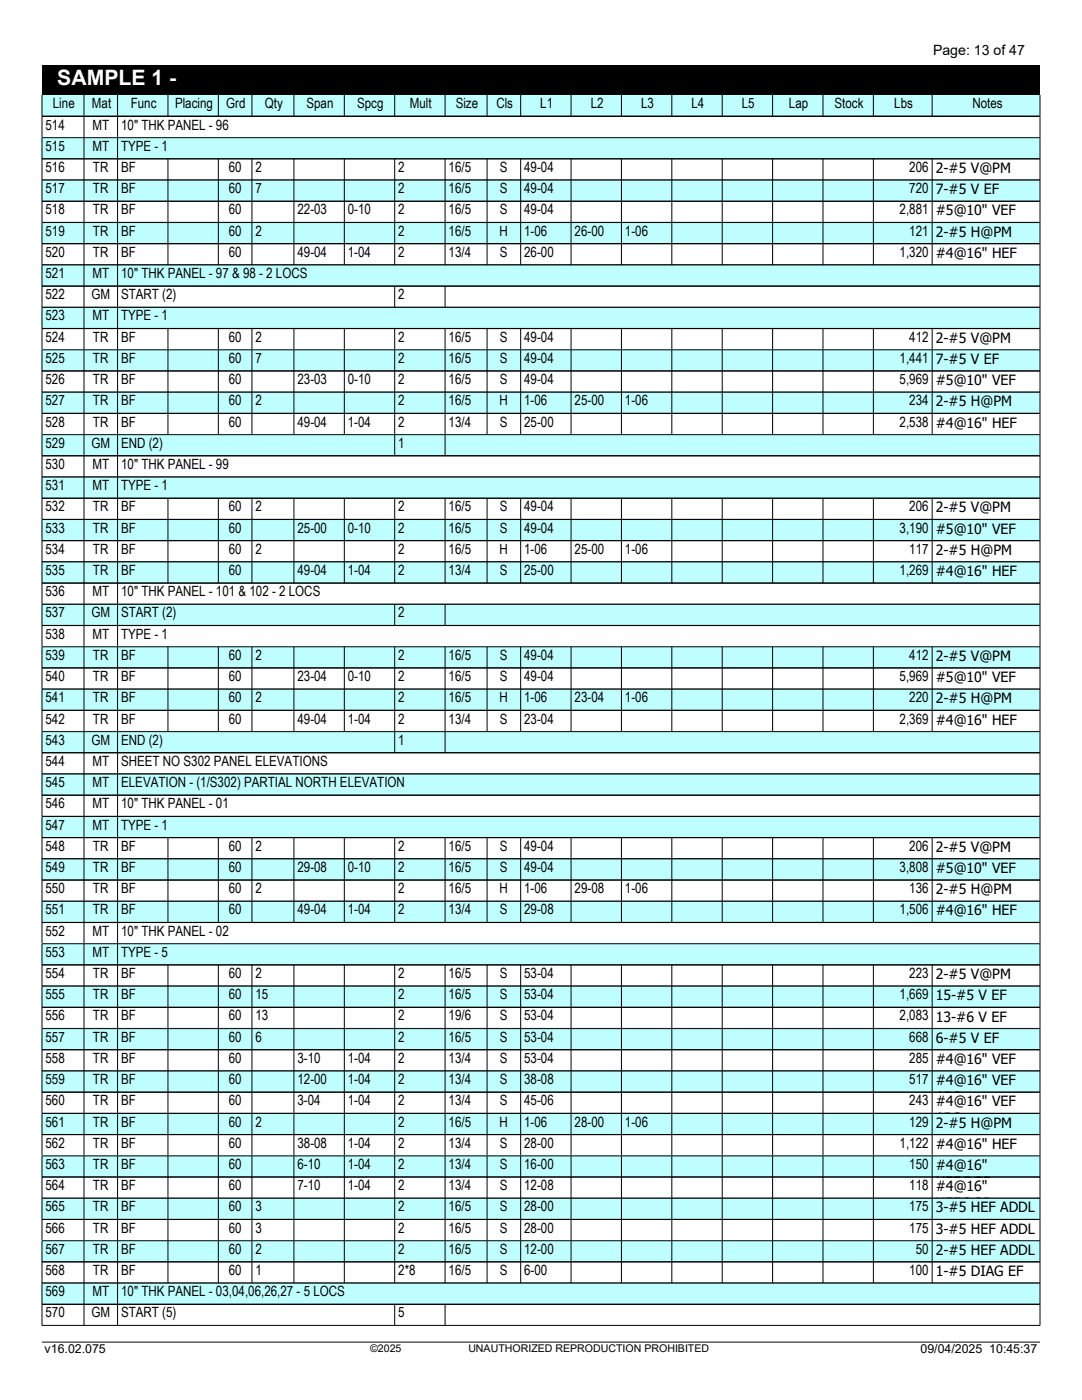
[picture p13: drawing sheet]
<svg xmlns="http://www.w3.org/2000/svg" width="216mm" height="279mm" viewBox="0 0 216 279" stroke-linecap="round" stroke-linejoin="round" font-family="sans-serif">
<defs><g id="words">
<text font-size="4.2" fill="#fff" x="11.4" y="17">SAMPLE 1 -</text>
<g font-size="2.8">
<text x="186.2" y="10.9">Page: 13 of 47</text>
<text x="10.5" y="21.6">Line</text>
<text x="18.3" y="21.6">Mat</text>
<text x="26.1" y="21.6">Func</text>
<text x="34.9" y="21.6">Placing</text>
<text x="45.2" y="21.6">Grd</text>
<text x="52.8" y="21.6">Qty</text>
<text x="61.2" y="21.6">Span</text>
<text x="71.3" y="21.6">Spcg</text>
<text x="81.8" y="21.6">Mult</text>
<text x="90.9" y="21.6">Size</text>
<text x="99" y="21.6">Cls</text>
<text x="107.8" y="21.6">L1</text>
<text x="117.9" y="21.6">L2</text>
<text x="127.9" y="21.6">L3</text>
<text x="138" y="21.6">L4</text>
<text x="148" y="21.6">L5</text>
<text x="157.4" y="21.6">Lap</text>
<text x="166.5" y="21.6">Stock</text>
<text x="178.4" y="21.6">Lbs</text>
<text x="194" y="21.6">Notes</text>
<text x="9.1" y="25.9">514</text>
<text x="18.4" y="25.9">MT</text>
<text x="24.2" y="25.9">10&quot; THK PANEL - 96</text>
<text x="9.1" y="30.1">515</text>
<text x="9.1" y="34.3">516</text>
<text x="18.4" y="30.1">MT</text>
<text x="18.6" y="34.3">TR</text>
<text x="24.2" y="30.1">TYPE - 1</text>
<text x="24.2" y="34.3">BF</text>
<text x="45.6" y="34.3">60</text>
<text x="51" y="34.3">2</text>
<text x="79.5" y="34.3">2</text>
<text x="89.5" y="34.3">16/5</text>
<text x="99.8" y="34.3">S</text>
<text x="104.6" y="34.3">49-04</text>
<text x="181.4" y="34.3">206</text>
<text x="186.7" y="34.5">2-#5 V@PM</text>
<text x="9.1" y="38.6">517</text>
<text x="18.6" y="38.6">TR</text>
<text x="24.2" y="38.6">BF</text>
<text x="45.6" y="38.6">60</text>
<text x="51" y="38.6">7</text>
<text x="79.5" y="38.6">2</text>
<text x="89.5" y="38.6">16/5</text>
<text x="99.8" y="38.6">S</text>
<text x="104.6" y="38.6">49-04</text>
<text x="181.4" y="38.6">720</text>
<text x="186.7" y="38.8">7-#5 V EF</text>
<text x="9.1" y="42.8">518</text>
<text x="9.1" y="47">519</text>
<text x="18.6" y="42.8">TR</text>
<text x="18.6" y="47">TR</text>
<text x="24.2" y="42.8">BF</text>
<text x="24.2" y="47">BF</text>
<text x="45.6" y="42.8">60</text>
<text x="45.6" y="47">60</text>
<text x="51" y="47">2</text>
<text x="59.4" y="42.8">22-03</text>
<text x="69.4" y="42.8">0-10</text>
<text x="79.5" y="42.8">2</text>
<text x="79.5" y="47">2</text>
<text x="89.5" y="42.8">16/5</text>
<text x="89.5" y="47">16/5</text>
<text x="99.7" y="47">H</text>
<text x="99.8" y="42.8">S</text>
<text x="104.6" y="42.8">49-04</text>
<text x="104.6" y="47">1-06</text>
<text x="114.7" y="47">26-00</text>
<text x="124.7" y="47">1-06</text>
<text x="179.5" y="42.8">2,881</text>
<text x="181.4" y="47">121</text>
<text x="186.7" y="43">#5@10&quot; VEF</text>
<text x="186.7" y="47.2">2-#5 H@PM</text>
<text x="9.1" y="51.3">520</text>
<text x="18.6" y="51.3">TR</text>
<text x="24.2" y="51.3">BF</text>
<text x="45.6" y="51.3">60</text>
<text x="59.4" y="51.3">49-04</text>
<text x="69.4" y="51.3">1-04</text>
<text x="79.5" y="51.3">2</text>
<text x="89.5" y="51.3">13/4</text>
<text x="99.8" y="51.3">S</text>
<text x="104.6" y="51.3">26-00</text>
<text x="179.5" y="51.3">1,320</text>
<text x="186.7" y="51.5">#4@16&quot; HEF</text>
<text x="9.1" y="55.5">521</text>
<text x="9.1" y="59.7">522</text>
<text x="18.2" y="59.7">GM</text>
<text x="18.4" y="55.5">MT</text>
<text x="24.2" y="55.5">10&quot; THK PANEL - 97 &amp; 98 - 2 LOCS</text>
<text x="24.2" y="59.7">START (2)</text>
<text x="79.5" y="59.7">2</text>
<text x="9.1" y="64">523</text>
<text x="18.4" y="64">MT</text>
<text x="24.2" y="64">TYPE - 1</text>
<text x="9.1" y="68.2">524</text>
<text x="18.6" y="68.2">TR</text>
<text x="24.2" y="68.2">BF</text>
<text x="45.6" y="68.2">60</text>
<text x="51" y="68.2">2</text>
<text x="79.5" y="68.2">2</text>
<text x="89.5" y="68.2">16/5</text>
<text x="99.8" y="68.2">S</text>
<text x="104.6" y="68.2">49-04</text>
<text x="181.4" y="68.2">412</text>
<text x="186.7" y="68.4">2-#5 V@PM</text>
<text x="9.1" y="72.4">525</text>
<text x="9.1" y="76.7">526</text>
<text x="18.6" y="72.4">TR</text>
<text x="18.6" y="76.7">TR</text>
<text x="24.2" y="72.4">BF</text>
<text x="24.2" y="76.7">BF</text>
<text x="45.6" y="72.4">60</text>
<text x="45.6" y="76.7">60</text>
<text x="51" y="72.4">7</text>
<text x="59.4" y="76.7">23-03</text>
<text x="69.4" y="76.7">0-10</text>
<text x="79.5" y="72.4">2</text>
<text x="79.5" y="76.7">2</text>
<text x="89.5" y="72.4">16/5</text>
<text x="89.5" y="76.7">16/5</text>
<text x="99.8" y="72.4">S</text>
<text x="99.8" y="76.7">S</text>
<text x="104.6" y="72.4">49-04</text>
<text x="104.6" y="76.7">49-04</text>
<text x="179.5" y="72.4">1,441</text>
<text x="179.5" y="76.7">5,969</text>
<text x="186.7" y="72.6">7-#5 V EF</text>
<text x="186.7" y="76.9">#5@10&quot; VEF</text>
<text x="9.1" y="80.9">527</text>
<text x="18.6" y="80.9">TR</text>
<text x="24.2" y="80.9">BF</text>
<text x="45.6" y="80.9">60</text>
<text x="51" y="80.9">2</text>
<text x="79.5" y="80.9">2</text>
<text x="89.5" y="80.9">16/5</text>
<text x="99.7" y="80.9">H</text>
<text x="104.6" y="80.9">1-06</text>
<text x="114.7" y="80.9">25-00</text>
<text x="124.7" y="80.9">1-06</text>
<text x="181.4" y="80.9">234</text>
<text x="186.7" y="81.1">2-#5 H@PM</text>
<text x="9.1" y="85.1">528</text>
<text x="9.1" y="89.4">529</text>
<text x="18.2" y="89.4">GM</text>
<text x="18.6" y="85.1">TR</text>
<text x="24.2" y="85.1">BF</text>
<text x="24.2" y="89.4">END (2)</text>
<text x="45.6" y="85.1">60</text>
<text x="59.4" y="85.1">49-04</text>
<text x="69.4" y="85.1">1-04</text>
<text x="79.5" y="85.1">2</text>
<text x="79.5" y="89.4">1</text>
<text x="89.5" y="85.1">13/4</text>
<text x="99.8" y="85.1">S</text>
<text x="104.6" y="85.1">25-00</text>
<text x="179.5" y="85.1">2,538</text>
<text x="186.7" y="85.3">#4@16&quot; HEF</text>
<text x="9.1" y="93.6">530</text>
<text x="18.4" y="93.6">MT</text>
<text x="24.2" y="93.6">10&quot; THK PANEL - 99</text>
<text x="9.1" y="97.8">531</text>
<text x="18.4" y="97.8">MT</text>
<text x="24.2" y="97.8">TYPE - 1</text>
<text x="9.1" y="102.1">532</text>
<text x="9.1" y="106.3">533</text>
<text x="18.6" y="102.1">TR</text>
<text x="18.6" y="106.3">TR</text>
<text x="24.2" y="102.1">BF</text>
<text x="24.2" y="106.3">BF</text>
<text x="45.6" y="102.1">60</text>
<text x="45.6" y="106.3">60</text>
<text x="51" y="102.1">2</text>
<text x="59.4" y="106.3">25-00</text>
<text x="69.4" y="106.3">0-10</text>
<text x="79.5" y="102.1">2</text>
<text x="79.5" y="106.3">2</text>
<text x="89.5" y="102.1">16/5</text>
<text x="89.5" y="106.3">16/5</text>
<text x="99.8" y="102.1">S</text>
<text x="99.8" y="106.3">S</text>
<text x="104.6" y="102.1">49-04</text>
<text x="104.6" y="106.3">49-04</text>
<text x="179.5" y="106.3">3,190</text>
<text x="181.4" y="102.1">206</text>
<text x="186.7" y="102.3">2-#5 V@PM</text>
<text x="186.7" y="106.5">#5@10&quot; VEF</text>
<text x="9.1" y="110.5">534</text>
<text x="18.6" y="110.5">TR</text>
<text x="24.2" y="110.5">BF</text>
<text x="45.6" y="110.5">60</text>
<text x="51" y="110.5">2</text>
<text x="79.5" y="110.5">2</text>
<text x="89.5" y="110.5">16/5</text>
<text x="99.7" y="110.5">H</text>
<text x="104.6" y="110.5">1-06</text>
<text x="114.7" y="110.5">25-00</text>
<text x="124.7" y="110.5">1-06</text>
<text x="181.4" y="110.5">117</text>
<text x="186.7" y="110.7">2-#5 H@PM</text>
<text x="9.1" y="114.8">535</text>
<text x="9.1" y="119">536</text>
<text x="18.4" y="119">MT</text>
<text x="18.6" y="114.8">TR</text>
<text x="24.2" y="114.8">BF</text>
<text x="24.2" y="119">10&quot; THK PANEL - 101 &amp; 102 - 2 LOCS</text>
<text x="45.6" y="114.8">60</text>
<text x="59.4" y="114.8">49-04</text>
<text x="69.4" y="114.8">1-04</text>
<text x="79.5" y="114.8">2</text>
<text x="89.5" y="114.8">13/4</text>
<text x="99.8" y="114.8">S</text>
<text x="104.6" y="114.8">25-00</text>
<text x="179.5" y="114.8">1,269</text>
<text x="186.7" y="115">#4@16&quot; HEF</text>
<text x="9.1" y="123.2">537</text>
<text x="18.2" y="123.2">GM</text>
<text x="24.2" y="123.2">START (2)</text>
<text x="79.5" y="123.2">2</text>
<text x="9.1" y="127.5">538</text>
<text x="9.1" y="131.7">539</text>
<text x="18.4" y="127.5">MT</text>
<text x="18.6" y="131.7">TR</text>
<text x="24.2" y="127.5">TYPE - 1</text>
<text x="24.2" y="131.7">BF</text>
<text x="45.6" y="131.7">60</text>
<text x="51" y="131.7">2</text>
<text x="79.5" y="131.7">2</text>
<text x="89.5" y="131.7">16/5</text>
<text x="99.8" y="131.7">S</text>
<text x="104.6" y="131.7">49-04</text>
<text x="181.4" y="131.7">412</text>
<text x="186.7" y="131.9">2-#5 V@PM</text>
<text x="9.1" y="135.9">540</text>
<text x="18.6" y="135.9">TR</text>
<text x="24.2" y="135.9">BF</text>
<text x="45.6" y="135.9">60</text>
<text x="59.4" y="135.9">23-04</text>
<text x="69.4" y="135.9">0-10</text>
<text x="79.5" y="135.9">2</text>
<text x="89.5" y="135.9">16/5</text>
<text x="99.8" y="135.9">S</text>
<text x="104.6" y="135.9">49-04</text>
<text x="179.5" y="135.9">5,969</text>
<text x="186.7" y="136.1">#5@10&quot; VEF</text>
<text x="9.1" y="140.2">541</text>
<text x="18.6" y="140.2">TR</text>
<text x="24.2" y="140.2">BF</text>
<text x="45.6" y="140.2">60</text>
<text x="51" y="140.2">2</text>
<text x="79.5" y="140.2">2</text>
<text x="89.5" y="140.2">16/5</text>
<text x="99.7" y="140.2">H</text>
<text x="104.6" y="140.2">1-06</text>
<text x="114.7" y="140.2">23-04</text>
<text x="124.7" y="140.2">1-06</text>
<text x="181.4" y="140.2">220</text>
<text x="186.7" y="140.4">2-#5 H@PM</text>
<text x="9.1" y="144.4">542</text>
<text x="9.1" y="148.6">543</text>
<text x="18.2" y="148.6">GM</text>
<text x="18.6" y="144.4">TR</text>
<text x="24.2" y="144.4">BF</text>
<text x="24.2" y="148.6">END (2)</text>
<text x="45.6" y="144.4">60</text>
<text x="59.4" y="144.4">49-04</text>
<text x="69.4" y="144.4">1-04</text>
<text x="79.5" y="144.4">2</text>
<text x="79.5" y="148.6">1</text>
<text x="89.5" y="144.4">13/4</text>
<text x="99.8" y="144.4">S</text>
<text x="104.6" y="144.4">23-04</text>
<text x="179.5" y="144.4">2,369</text>
<text x="186.7" y="144.6">#4@16&quot; HEF</text>
<text x="9.1" y="152.9">544</text>
<text x="18.4" y="152.9">MT</text>
<text x="24.2" y="152.9">SHEET NO S302 PANEL ELEVATIONS</text>
<text x="9.1" y="157.1">545</text>
<text x="9.1" y="161.3">546</text>
<text x="18.4" y="157.1">MT</text>
<text x="18.4" y="161.3">MT</text>
<text x="24.2" y="157.1">ELEVATION - (1/S302) PARTIAL NORTH ELEVATION</text>
<text x="24.2" y="161.3">10&quot; THK PANEL - 01</text>
<text x="9.1" y="165.6">547</text>
<text x="18.4" y="165.6">MT</text>
<text x="24.2" y="165.6">TYPE - 1</text>
<text x="9.1" y="169.8">548</text>
<text x="18.6" y="169.8">TR</text>
<text x="24.2" y="169.8">BF</text>
<text x="45.6" y="169.8">60</text>
<text x="51" y="169.8">2</text>
<text x="79.5" y="169.8">2</text>
<text x="89.5" y="169.8">16/5</text>
<text x="99.8" y="169.8">S</text>
<text x="104.6" y="169.8">49-04</text>
<text x="181.4" y="169.8">206</text>
<text x="186.7" y="170">2-#5 V@PM</text>
<text x="9.1" y="174">549</text>
<text x="9.1" y="178.3">550</text>
<text x="18.6" y="174">TR</text>
<text x="18.6" y="178.3">TR</text>
<text x="24.2" y="174">BF</text>
<text x="24.2" y="178.3">BF</text>
<text x="45.6" y="174">60</text>
<text x="45.6" y="178.3">60</text>
<text x="51" y="178.3">2</text>
<text x="59.4" y="174">29-08</text>
<text x="69.4" y="174">0-10</text>
<text x="79.5" y="174">2</text>
<text x="79.5" y="178.3">2</text>
<text x="89.5" y="174">16/5</text>
<text x="89.5" y="178.3">16/5</text>
<text x="99.7" y="178.3">H</text>
<text x="99.8" y="174">S</text>
<text x="104.6" y="174">49-04</text>
<text x="104.6" y="178.3">1-06</text>
<text x="114.7" y="178.3">29-08</text>
<text x="124.7" y="178.3">1-06</text>
<text x="179.5" y="174">3,808</text>
<text x="181.4" y="178.3">136</text>
<text x="186.7" y="174.2">#5@10&quot; VEF</text>
<text x="186.7" y="178.5">2-#5 H@PM</text>
<text x="9.1" y="182.5">551</text>
<text x="18.6" y="182.5">TR</text>
<text x="24.2" y="182.5">BF</text>
<text x="45.6" y="182.5">60</text>
<text x="59.4" y="182.5">49-04</text>
<text x="69.4" y="182.5">1-04</text>
<text x="79.5" y="182.5">2</text>
<text x="89.5" y="182.5">13/4</text>
<text x="99.8" y="182.5">S</text>
<text x="104.6" y="182.5">29-08</text>
<text x="179.5" y="182.5">1,506</text>
<text x="186.7" y="182.7">#4@16&quot; HEF</text>
<text x="9.1" y="186.7">552</text>
<text x="9.1" y="191">553</text>
<text x="18.4" y="186.7">MT</text>
<text x="18.4" y="191">MT</text>
<text x="24.2" y="186.7">10&quot; THK PANEL - 02</text>
<text x="24.2" y="191">TYPE - 5</text>
<text x="9.1" y="195.2">554</text>
<text x="18.6" y="195.2">TR</text>
<text x="24.2" y="195.2">BF</text>
<text x="45.6" y="195.2">60</text>
<text x="51" y="195.2">2</text>
<text x="79.5" y="195.2">2</text>
<text x="89.5" y="195.2">16/5</text>
<text x="99.8" y="195.2">S</text>
<text x="104.6" y="195.2">53-04</text>
<text x="181.4" y="195.2">223</text>
<text x="186.7" y="195.4">2-#5 V@PM</text>
<text x="9.1" y="199.4">555</text>
<text x="9.1" y="203.7">556</text>
<text x="18.6" y="199.4">TR</text>
<text x="18.6" y="203.7">TR</text>
<text x="24.2" y="199.4">BF</text>
<text x="24.2" y="203.7">BF</text>
<text x="45.6" y="199.4">60</text>
<text x="45.6" y="203.7">60</text>
<text x="51" y="199.4">15</text>
<text x="51" y="203.7">13</text>
<text x="79.5" y="199.4">2</text>
<text x="79.5" y="203.7">2</text>
<text x="89.5" y="199.4">16/5</text>
<text x="89.5" y="203.7">19/6</text>
<text x="99.8" y="199.4">S</text>
<text x="99.8" y="203.7">S</text>
<text x="104.6" y="199.4">53-04</text>
<text x="104.6" y="203.7">53-04</text>
<text x="179.5" y="199.4">1,669</text>
<text x="179.5" y="203.7">2,083</text>
<text x="186.7" y="199.6">15-#5 V EF</text>
<text x="186.7" y="203.9">13-#6 V EF</text>
<text x="9.1" y="207.9">557</text>
<text x="18.6" y="207.9">TR</text>
<text x="24.2" y="207.9">BF</text>
<text x="45.6" y="207.9">60</text>
<text x="51" y="207.9">6</text>
<text x="79.5" y="207.9">2</text>
<text x="89.5" y="207.9">16/5</text>
<text x="99.8" y="207.9">S</text>
<text x="104.6" y="207.9">53-04</text>
<text x="181.4" y="207.9">668</text>
<text x="186.7" y="208.1">6-#5 V EF</text>
<text x="9.1" y="212.1">558</text>
<text x="18.6" y="212.1">TR</text>
<text x="24.2" y="212.1">BF</text>
<text x="45.6" y="212.1">60</text>
<text x="59.4" y="212.1">3-10</text>
<text x="69.4" y="212.1">1-04</text>
<text x="79.5" y="212.1">2</text>
<text x="89.5" y="212.1">13/4</text>
<text x="99.8" y="212.1">S</text>
<text x="104.6" y="212.1">53-04</text>
<text x="181.4" y="212.1">285</text>
<text x="186.7" y="212.3">#4@16&quot; VEF</text>
<text x="9.1" y="216.4">559</text>
<text x="9.1" y="220.6">560</text>
<text x="18.6" y="216.4">TR</text>
<text x="18.6" y="220.6">TR</text>
<text x="24.2" y="216.4">BF</text>
<text x="24.2" y="220.6">BF</text>
<text x="45.6" y="216.4">60</text>
<text x="45.6" y="220.6">60</text>
<text x="59.4" y="216.4">12-00</text>
<text x="59.4" y="220.6">3-04</text>
<text x="69.4" y="216.4">1-04</text>
<text x="69.4" y="220.6">1-04</text>
<text x="79.5" y="216.4">2</text>
<text x="79.5" y="220.6">2</text>
<text x="89.5" y="216.4">13/4</text>
<text x="89.5" y="220.6">13/4</text>
<text x="99.8" y="216.4">S</text>
<text x="99.8" y="220.6">S</text>
<text x="104.6" y="216.4">38-08</text>
<text x="104.6" y="220.6">45-06</text>
<text x="181.4" y="216.4">517</text>
<text x="181.4" y="220.6">243</text>
<text x="186.7" y="216.6">#4@16&quot; VEF</text>
<text x="186.7" y="220">ABO</text>
<text x="186.7" y="220.8">#4@16&quot; VEF</text>
<text x="9.1" y="224.8">561</text>
<text x="18.6" y="224.8">TR</text>
<text x="24.2" y="224.8">BF</text>
<text x="45.6" y="224.8">60</text>
<text x="51" y="224.8">2</text>
<text x="79.5" y="224.8">2</text>
<text x="89.5" y="224.8">16/5</text>
<text x="99.7" y="224.8">H</text>
<text x="104.6" y="224.8">1-06</text>
<text x="114.7" y="224.8">28-00</text>
<text x="124.7" y="224.8">1-06</text>
<text x="181.4" y="224.8">129</text>
<text x="186.7" y="224.2">ABO</text>
<text x="186.7" y="225">2-#5 H@PM</text>
<text x="9.1" y="229.1">562</text>
<text x="9.1" y="233.3">563</text>
<text x="18.6" y="229.1">TR</text>
<text x="18.6" y="233.3">TR</text>
<text x="24.2" y="229.1">BF</text>
<text x="24.2" y="233.3">BF</text>
<text x="45.6" y="229.1">60</text>
<text x="45.6" y="233.3">60</text>
<text x="59.4" y="229.1">38-08</text>
<text x="59.4" y="233.3">6-10</text>
<text x="69.4" y="229.1">1-04</text>
<text x="69.4" y="233.3">1-04</text>
<text x="79.5" y="229.1">2</text>
<text x="79.5" y="233.3">2</text>
<text x="89.5" y="229.1">13/4</text>
<text x="89.5" y="233.3">13/4</text>
<text x="99.8" y="229.1">S</text>
<text x="99.8" y="233.3">S</text>
<text x="104.6" y="229.1">28-00</text>
<text x="104.6" y="233.3">16-00</text>
<text x="179.5" y="229.1">1,122</text>
<text x="181.4" y="233.3">150</text>
<text x="186.7" y="229.3">#4@16&quot; HEF</text>
<text x="186.7" y="233.5">#4@16&quot;</text>
<text x="9.1" y="237.5">564</text>
<text x="18.6" y="237.5">TR</text>
<text x="24.2" y="237.5">BF</text>
<text x="45.6" y="237.5">60</text>
<text x="59.4" y="237.5">7-10</text>
<text x="69.4" y="237.5">1-04</text>
<text x="79.5" y="237.5">2</text>
<text x="89.5" y="237.5">13/4</text>
<text x="99.8" y="237.5">S</text>
<text x="104.6" y="237.5">12-08</text>
<text x="181.4" y="237.5">118</text>
<text x="186.7" y="236.9">HEF@OP</text>
<text x="186.7" y="237.7">#4@16&quot;</text>
<text x="9.1" y="241.8">565</text>
<text x="9.1" y="246">566</text>
<text x="18.6" y="241.8">TR</text>
<text x="18.6" y="246">TR</text>
<text x="24.2" y="241.8">BF</text>
<text x="24.2" y="246">BF</text>
<text x="45.6" y="241.8">60</text>
<text x="45.6" y="246">60</text>
<text x="51" y="241.8">3</text>
<text x="51" y="246">3</text>
<text x="79.5" y="241.8">2</text>
<text x="79.5" y="246">2</text>
<text x="89.5" y="241.8">16/5</text>
<text x="89.5" y="246">16/5</text>
<text x="99.8" y="241.8">S</text>
<text x="99.8" y="246">S</text>
<text x="104.6" y="241.8">28-00</text>
<text x="104.6" y="246">28-00</text>
<text x="181.4" y="241.8">175</text>
<text x="181.4" y="246">175</text>
<text x="186.7" y="241.1">HEF@OP</text>
<text x="186.7" y="242">3-#5 HEF ADDL</text>
<text x="9.1" y="250.2">567</text>
<text x="18.6" y="250.2">TR</text>
<text x="24.2" y="250.2">BF</text>
<text x="45.6" y="250.2">60</text>
<text x="51" y="250.2">2</text>
<text x="79.5" y="250.2">2</text>
<text x="89.5" y="250.2">16/5</text>
<text x="99.8" y="250.2">S</text>
<text x="104.6" y="250.2">12-00</text>
<text x="182.7" y="250.2">50</text>
<text x="186.7" y="246.2">3-#5 HEF ADDL</text>
<text x="186.7" y="250.4">2-#5 HEF ADDL</text>
<text x="9.1" y="254.5">568</text>
<text x="18.6" y="254.5">TR</text>
<text x="24.2" y="254.5">BF</text>
<text x="45.6" y="254.5">60</text>
<text x="51" y="254.5">1</text>
<text x="79.5" y="254.5">2*8</text>
<text x="89.5" y="254.5">16/5</text>
<text x="99.8" y="254.5">S</text>
<text x="104.6" y="254.5">6-00</text>
<text x="181.4" y="254.5">100</text>
<text x="186.7" y="254.7">1-#5 DIAG EF</text>
<text x="9.1" y="258.7">569</text>
<text x="9.1" y="262.9">570</text>
<text x="18.2" y="262.9">GM</text>
<text x="18.4" y="258.7">MT</text>
<text x="24.2" y="258.7">10&quot; THK PANEL - 03,04,06,26,27 - 5 LOCS</text>
<text x="24.2" y="262.9">START (5)</text>
<text x="79.5" y="262.9">5</text>
</g>
<g font-size="2.5">
<text x="8.9" y="270.1">v16.02.075</text>
<text x="183.7" y="270.1">09/04/2025 10:45:37</text>
</g>
<g font-size="2.1">
<text x="73.9" y="269.8">©2025</text>
<text x="93.5" y="269.8">UNAUTHORIZED REPRODUCTION PROHIBITED</text>
</g>
</g></defs>
<path d="M8.4 19h199.1v4.2h-199.1z" fill="#c0ffff"/>
<g fill="none" stroke="#000" stroke-width=".2">
<path d="M8.4 19v4.2M16.8 19v4.2M23.5 19v4.2M33.5 19v4.2M43.6 19v4.2M50.3 19v4.2M58.6 19v4.2M68.7 19v4.2M78.8 19v4.2M88.8 19v4.2M97.2 19v4.2M103.9 19v4.2"/>
<path d="M113.9 19v4.2M124 19v4.2M134.1 19v4.2M144.1 19v4.2M154.2 19v4.2M164.2 19v4.2M174.3 19v4.2M186 19v4.2M207.5 19v4.2M8.4 23.2h199.1M8.4 27.5v-4.3h199.1v4.3M8.4 27.4h199.1"/>
<path d="M16.8 23.2v4.3M23.5 23.2v4.3"/>
</g>
<path d="M8.4 27.5h199.1v4.2h-199.1z" fill="#c0ffff"/>
<g fill="none" stroke="#000" stroke-width=".2">
<path d="M8.4 35.9v-8.4h199.1v8.4M8.4 31.7h199.1M8.4 35.9h199.1M16.8 27.5v8.4M23.5 27.5v8.4M33.5 31.7v4.2M43.6 31.7v4.2M50.3 31.7v4.2M58.6 31.7v4.2M68.7 31.7v4.2M78.8 31.7v4.2M88.8 31.7v4.2"/>
<path d="M97.2 31.7v4.2M103.9 31.7v4.2M113.9 31.7v4.2M124 31.7v4.2M134.1 31.7v4.2M144.1 31.7v4.2M154.2 31.7v4.2M164.2 31.7v4.2M174.3 31.7v4.2M186 31.7v4.2"/>
</g>
<path d="M8.4 35.9h199.1v4.3h-199.1z" fill="#c0ffff"/>
<g fill="none" stroke="#000" stroke-width=".2">
<path d="M8.4 35.9h199.1v8.5h-199.1zM16.8 35.9v8.5M23.5 35.9v8.5M33.5 35.9v8.5M43.6 35.9v8.5M50.3 35.9v8.5M58.6 35.9v8.5M68.7 35.9v8.5M78.8 35.9v8.5M88.8 35.9v8.5M97.2 35.9v8.5M103.9 35.9v8.5"/>
<path d="M113.9 35.9v8.5M124 35.9v8.5M134.1 35.9v8.5M144.1 35.9v8.5M154.2 35.9v8.5M164.2 35.9v8.5M174.3 35.9v8.5M186 35.9v8.5M8.4 40.1h199.1"/>
</g>
<path d="M8.4 44.4h199.1v4.2h-199.1z" fill="#c0ffff"/>
<g fill="none" stroke="#000" stroke-width=".2">
<path d="M8.4 52.9v-8.5h199.1v8.5M8.4 48.6h199.1M8.4 52.8h199.1M16.8 44.4v8.5M23.5 44.4v8.5M33.5 44.4v8.5M43.6 44.4v8.5M50.3 44.4v8.5M58.6 44.4v8.5M68.7 44.4v8.5M78.8 44.4v8.5M88.8 44.4v8.5"/>
<path d="M97.2 44.4v8.5M103.9 44.4v8.5M113.9 44.4v8.5M124 44.4v8.5M134.1 44.4v8.5M144.1 44.4v8.5M154.2 44.4v8.5M164.2 44.4v8.5M174.3 44.4v8.5M186 44.4v8.5"/>
</g>
<path d="M8.4 52.9h199.1v4.2h-199.1z" fill="#c0ffff"/>
<path d="M8.4 57.1h199.1M16.8 52.9v8.4M23.5 52.9v8.4M78.8 57.1v4.2M88.8 57.1v4.2M8.4 61.3v-8.4h199.1v8.4M8.4 61.3h199.1" fill="none" stroke="#000" stroke-width=".2"/>
<path d="M8.4 61.3h199.1v4.3h-199.1z" fill="#c0ffff"/>
<g fill="none" stroke="#000" stroke-width=".2">
<path d="M8.4 69.8v-8.5h199.1v8.5M8.4 65.5h199.1M8.4 65.6h199.1M8.4 69.8h199.1M16.8 61.3v8.5M23.5 61.3v8.5M33.5 65.6v4.2M43.6 65.6v4.2M50.3 65.6v4.2M58.6 65.6v4.2M68.7 65.6v4.2M78.8 65.6v4.2"/>
<path d="M88.8 65.6v4.2M97.2 65.6v4.2M103.9 65.6v4.2M113.9 65.6v4.2M124 65.6v4.2M134.1 65.6v4.2M144.1 65.6v4.2M154.2 65.6v4.2M164.2 65.6v4.2M174.3 65.6v4.2M186 65.6v4.2"/>
</g>
<path d="M8.4 69.8h199.1v4.2h-199.1z" fill="#c0ffff"/>
<g fill="none" stroke="#000" stroke-width=".2">
<path d="M8.4 69.8h199.1v8.5l-199.1-.1zM8.4 74h199.1M16.8 69.8v8.5M23.5 69.8v8.5M33.5 69.8v8.5M43.6 69.8v8.5M50.3 69.8v8.5M58.6 69.8v8.5M68.7 69.8v8.5M78.8 69.8v8.5M88.8 69.8v8.5M97.2 69.8v8.5"/>
<path d="M103.9 69.8v8.5M113.9 69.8v8.5M124 69.8v8.5M134.1 69.8v8.5M144.1 69.8v8.5M154.2 69.8v8.5M164.2 69.8v8.5M174.3 69.8v8.5M186 69.8v8.5"/>
</g>
<path d="M8.4 78.3h199.1v4.2h-199.1z" fill="#c0ffff"/>
<g fill="none" stroke="#000" stroke-width=".2">
<path d="M16.8 78.3v8.4M23.5 78.3v8.4M33.5 78.3v8.4M43.6 78.3v8.4M50.3 78.3v8.4M58.6 78.3v8.4M68.7 78.3v8.4M78.8 78.3v8.4M88.8 78.3v8.4M97.2 78.3v8.4M103.9 78.3v8.4M113.9 78.3v8.4"/>
<path d="M124 78.3v8.4M134.1 78.3v8.4M144.1 78.3v8.4M154.2 78.3v8.4M164.2 78.3v8.4M174.3 78.3v8.4M186 78.3v8.4M8.4 86.7v-8.4h199.1v8.4M8.4 82.5h199.1M8.4 86.7h199.1"/>
</g>
<path d="M8.4 86.7h199.1v4.3h-199.1z" fill="#c0ffff"/>
<path d="M8.4 95.2v-8.5h199.1v8.5M8.4 90.9h199.1M8.4 91h199.1M8.4 95.2h199.1M16.8 86.7v8.5M23.5 86.7v8.5M78.8 86.7v4.3M88.8 86.7v4.3" fill="none" stroke="#000" stroke-width=".2"/>
<path d="M8.4 95.2h199.1v4.2h-199.1z" fill="#c0ffff"/>
<g fill="none" stroke="#000" stroke-width=".2">
<path d="M8.4 95.2h199.1v8.5l-199.1-.1zM8.4 99.4h199.1M16.8 95.2v8.5M23.5 95.2v8.5M33.5 99.4v4.3M43.6 99.4v4.3M50.3 99.4v4.3M58.6 99.4v4.3M68.7 99.4v4.3M78.8 99.4v4.3M88.8 99.4v4.3M97.2 99.4v4.3"/>
<path d="M103.9 99.4v4.3M113.9 99.4v4.3M124 99.4v4.3M134.1 99.4v4.3M144.1 99.4v4.3M154.2 99.4v4.3M164.2 99.4v4.3M174.3 99.4v4.3M186 99.4v4.3"/>
</g>
<path d="M8.4 103.7h199.1v4.2h-199.1z" fill="#c0ffff"/>
<g fill="none" stroke="#000" stroke-width=".2">
<path d="M8.4 112.1v-8.4h199.1v8.4M8.4 107.9h199.1M8.4 112.1h199.1M16.8 103.7v8.4M23.5 103.7v8.4M33.5 103.7v8.4M43.6 103.7v8.4M50.3 103.7v8.4M58.6 103.7v8.4M68.7 103.7v8.4M78.8 103.7v8.4M88.8 103.7v8.4"/>
<path d="M97.2 103.7v8.4M103.9 103.7v8.4M113.9 103.7v8.4M124 103.7v8.4M134.1 103.7v8.4M144.1 103.7v8.4M154.2 103.7v8.4M164.2 103.7v8.4M174.3 103.7v8.4M186 103.7v8.4"/>
</g>
<path d="M8.4 112.1h199.1v4.3h-199.1z" fill="#c0ffff"/>
<g fill="none" stroke="#000" stroke-width=".2">
<path d="M8.4 116.3h199.1M8.4 116.4h199.1M16.8 112.1v8.5M23.5 112.1v8.5M33.5 112.1v4.3M43.6 112.1v4.3M50.3 112.1v4.3M58.6 112.1v4.3M68.7 112.1v4.3M78.8 112.1v4.3M88.8 112.1v4.3M97.2 112.1v4.3"/>
<path d="M103.9 112.1v4.3M113.9 112.1v4.3M124 112.1v4.3M134.1 112.1v4.3M144.1 112.1v4.3M154.2 112.1v4.3M164.2 112.1v4.3M174.3 112.1v4.3M186 112.1v4.3M8.4 120.6v-8.5h199.1v8.5M8.4 120.6h199.1"/>
</g>
<path d="M8.4 120.6h199.1v4.2h-199.1z" fill="#c0ffff"/>
<path d="M8.4 129.1v-8.5h199.1v8.5M8.4 124.8h199.1M8.4 129h199.1M16.8 120.6v8.5M23.5 120.6v8.5M78.8 120.6v4.2M88.8 120.6v4.2" fill="none" stroke="#000" stroke-width=".2"/>
<path d="M8.4 129.1h199.1v4.2h-199.1z" fill="#c0ffff"/>
<g fill="none" stroke="#000" stroke-width=".2">
<path d="M8.4 129.1h199.1v8.4h-199.1zM8.4 133.3h199.1M16.8 129.1v8.4M23.5 129.1v8.4M33.5 129.1v8.4M43.6 129.1v8.4M50.3 129.1v8.4M58.6 129.1v8.4M68.7 129.1v8.4M78.8 129.1v8.4M88.8 129.1v8.4M97.2 129.1v8.4"/>
<path d="M103.9 129.1v8.4M113.9 129.1v8.4M124 129.1v8.4M134.1 129.1v8.4M144.1 129.1v8.4M154.2 129.1v8.4M164.2 129.1v8.4M174.3 129.1v8.4M186 129.1v8.4"/>
</g>
<path d="M8.4 137.5h199.1v4.3h-199.1z" fill="#c0ffff"/>
<g fill="none" stroke="#000" stroke-width=".2">
<path d="M16.8 137.5v8.5M23.5 137.5v8.5M33.5 137.5v8.5M43.6 137.5v8.5M50.3 137.5v8.5M58.6 137.5v8.5M68.7 137.5v8.5M78.8 137.5v8.5M88.8 137.5v8.5M97.2 137.5v8.5M103.9 137.5v8.5M113.9 137.5v8.5"/>
<path d="M124 137.5v8.5M134.1 137.5v8.5M144.1 137.5v8.5M154.2 137.5v8.5M164.2 137.5v8.5M174.3 137.5v8.5M186 137.5v8.5M8.4 146v-8.5h199.1v8.5M8.4 141.7h199.1M8.4 141.8h199.1M8.4 146h199.1"/>
</g>
<path d="M8.4 146h199.1v4.2h-199.1z" fill="#c0ffff"/>
<path d="M8.4 154.5v-8.5h199.1v8.5M8.4 150.2h199.1M8.4 154.4h199.1M16.8 146v8.5M23.5 146v8.5M78.8 146v4.2M88.8 146v4.2" fill="none" stroke="#000" stroke-width=".2"/>
<path d="M8.4 154.5h199.1v4.2h-199.1z" fill="#c0ffff"/>
<path d="M8.4 158.7h199.1M16.8 154.5v8.4M23.5 154.5v8.4M8.4 162.9v-8.4h199.1v8.4M8.4 162.9h199.1" fill="none" stroke="#000" stroke-width=".2"/>
<path d="M8.4 162.9h199.1v4.3h-199.1z" fill="#c0ffff"/>
<g fill="none" stroke="#000" stroke-width=".2">
<path d="M8.4 162.9h199.1v8.5h-199.1zM8.4 167.1h199.1M16.8 162.9v8.5M23.5 162.9v8.5M33.5 167.2v4.2M43.6 167.2v4.2M50.3 167.2v4.2M58.6 167.2v4.2M68.7 167.2v4.2M78.8 167.2v4.2M88.8 167.2v4.2M97.2 167.2v4.2"/>
<path d="M103.9 167.2v4.2M113.9 167.2v4.2M124 167.2v4.2M134.1 167.2v4.2M144.1 167.2v4.2M154.2 167.2v4.2M164.2 167.2v4.2M174.3 167.2v4.2M186 167.2v4.2"/>
</g>
<path d="M8.4 171.4h199.1v4.2h-199.1z" fill="#c0ffff"/>
<g fill="none" stroke="#000" stroke-width=".2">
<path d="M8.4 179.9v-8.5h199.1v8.5M8.4 175.6h199.1M8.4 179.8h199.1M16.8 171.4v8.5M23.5 171.4v8.5M33.5 171.4v8.5M43.6 171.4v8.5M50.3 171.4v8.5M58.6 171.4v8.5M68.7 171.4v8.5M78.8 171.4v8.5M88.8 171.4v8.5"/>
<path d="M97.2 171.4v8.5M103.9 171.4v8.5M113.9 171.4v8.5M124 171.4v8.5M134.1 171.4v8.5M144.1 171.4v8.5M154.2 171.4v8.5M164.2 171.4v8.5M174.3 171.4v8.5M186 171.4v8.5"/>
</g>
<path d="M8.4 179.9h199.1v4.2h-199.1z" fill="#c0ffff"/>
<g fill="none" stroke="#000" stroke-width=".2">
<path d="M16.8 179.9v8.4M23.5 179.9v8.4M33.5 179.9v4.2M43.6 179.9v4.2M50.3 179.9v4.2M58.6 179.9v4.2M68.7 179.9v4.2M78.8 179.9v4.2M88.8 179.9v4.2M97.2 179.9v4.2M103.9 179.9v4.2M113.9 179.9v4.2"/>
<path d="M124 179.9v4.2M134.1 179.9v4.2M144.1 179.9v4.2M154.2 179.9v4.2M164.2 179.9v4.2M174.3 179.9v4.2M186 179.9v4.2M8.4 188.3v-8.4h199.1v8.4M8.4 184.1h199.1M8.4 188.3h199.1"/>
</g>
<path d="M8.4 188.3h199.1v4.3h-199.1z" fill="#c0ffff"/>
<g fill="none" stroke="#000" stroke-width=".2">
<path d="M8.4 188.3h199.1v8.5h-199.1zM8.4 192.5h199.1M8.4 192.6h199.1M16.8 188.3v8.5M23.5 188.3v8.5M33.5 192.6v4.2M43.6 192.6v4.2M50.3 192.6v4.2M58.6 192.6v4.2M68.7 192.6v4.2M78.8 192.6v4.2M88.8 192.6v4.2"/>
<path d="M97.2 192.6v4.2M103.9 192.6v4.2M113.9 192.6v4.2M124 192.6v4.2M134.1 192.6v4.2M144.1 192.6v4.2M154.2 192.6v4.2M164.2 192.6v4.2M174.3 192.6v4.2M186 192.6v4.2"/>
</g>
<path d="M8.4 196.8h199.1v4.2h-199.1z" fill="#c0ffff"/>
<g fill="none" stroke="#000" stroke-width=".2">
<path d="M16.8 196.8v8.5M23.5 196.8v8.5M33.5 196.8v8.5M43.6 196.8v8.5M50.3 196.8v8.5M58.6 196.8v8.5M68.7 196.8v8.5M78.8 196.8v8.5M88.8 196.8v8.5M97.2 196.8v8.5M103.9 196.8v8.5M113.9 196.8v8.5"/>
<path d="M124 196.8v8.5M134.1 196.8v8.5M144.1 196.8v8.5M154.2 196.8v8.5M164.2 196.8v8.5M174.3 196.8v8.5M186 196.8v8.5M8.4 205.3v-8.5h199.1v8.5M8.4 201h199.1M8.4 205.2h199.1"/>
</g>
<path d="M8.4 205.3h199.1v4.2h-199.1z" fill="#c0ffff"/>
<g fill="none" stroke="#000" stroke-width=".2">
<path d="M8.4 213.7v-8.4h199.1v8.4M8.4 209.5h199.1M8.4 213.7h199.1M16.8 205.3v8.4M23.5 205.3v8.4M33.5 205.3v8.4M43.6 205.3v8.4M50.3 205.3v8.4M58.6 205.3v8.4M68.7 205.3v8.4M78.8 205.3v8.4M88.8 205.3v8.4"/>
<path d="M97.2 205.3v8.4M103.9 205.3v8.4M113.9 205.3v8.4M124 205.3v8.4M134.1 205.3v8.4M144.1 205.3v8.4M154.2 205.3v8.4M164.2 205.3v8.4M174.3 205.3v8.4M186 205.3v8.4"/>
</g>
<path d="M8.4 213.7h199.1v4.3h-199.1z" fill="#c0ffff"/>
<g fill="none" stroke="#000" stroke-width=".2">
<path d="M8.4 217.9h199.1M8.4 218h199.1M16.8 213.7v8.5M23.5 213.7v8.5M33.5 213.7v8.5M43.6 213.7v8.5M50.3 213.7v8.5M58.6 213.7v8.5M68.7 213.7v8.5M78.8 213.7v8.5M88.8 213.7v8.5M97.2 213.7v8.5"/>
<path d="M103.9 213.7v8.5M113.9 213.7v8.5M124 213.7v8.5M134.1 213.7v8.5M144.1 213.7v8.5M154.2 213.7v8.5M164.2 213.7v8.5M174.3 213.7v8.5M186 213.7v8.5M8.4 222.2v-8.5h199.1v8.5M8.4 222.2h199.1"/>
</g>
<path d="M8.4 222.2h199.1v4.2h-199.1z" fill="#c0ffff"/>
<g fill="none" stroke="#000" stroke-width=".2">
<path d="M8.4 222.2h199.1v8.5l-199.1-.1zM8.4 226.4h199.1M16.8 222.2v8.5M23.5 222.2v8.5M33.5 222.2v8.5M43.6 222.2v8.5M50.3 222.2v8.5M58.6 222.2v8.5M68.7 222.2v8.5M78.8 222.2v8.5M88.8 222.2v8.5M97.2 222.2v8.5"/>
<path d="M103.9 222.2v8.5M113.9 222.2v8.5M124 222.2v8.5M134.1 222.2v8.5M144.1 222.2v8.5M154.2 222.2v8.5M164.2 222.2v8.5M174.3 222.2v8.5M186 222.2v8.5"/>
</g>
<path d="M8.4 230.7h199.1v4.2h-199.1z" fill="#c0ffff"/>
<g fill="none" stroke="#000" stroke-width=".2">
<path d="M8.4 239.1v-8.4h199.1v8.4M8.4 234.9h199.1M8.4 239.1h199.1M16.8 230.7v8.4M23.5 230.7v8.4M33.5 230.7v8.4M43.6 230.7v8.4M50.3 230.7v8.4M58.6 230.7v8.4M68.7 230.7v8.4M78.8 230.7v8.4M88.8 230.7v8.4"/>
<path d="M97.2 230.7v8.4M103.9 230.7v8.4M113.9 230.7v8.4M124 230.7v8.4M134.1 230.7v8.4M144.1 230.7v8.4M154.2 230.7v8.4M164.2 230.7v8.4M174.3 230.7v8.4M186 230.7v8.4"/>
</g>
<path d="M8.4 239.1h199.1v4.3h-199.1z" fill="#c0ffff"/>
<g fill="none" stroke="#000" stroke-width=".2">
<path d="M16.8 239.1v8.5M23.5 239.1v8.5M33.5 239.1v8.5M43.6 239.1v8.5M50.3 239.1v8.5M58.6 239.1v8.5M68.7 239.1v8.5M78.8 239.1v8.5M88.8 239.1v8.5M97.2 239.1v8.5M103.9 239.1v8.5M113.9 239.1v8.5"/>
<path d="M124 239.1v8.5M134.1 239.1v8.5M144.1 239.1v8.5M154.2 239.1v8.5M164.2 239.1v8.5M174.3 239.1v8.5M186 239.1v8.5M8.4 247.6v-8.5h199.1v8.5M8.4 243.3h199.1M8.4 243.4h199.1M8.4 247.6h199.1"/>
</g>
<path d="M8.4 247.6h199.1v4.2h-199.1z" fill="#c0ffff"/>
<g fill="none" stroke="#000" stroke-width=".2">
<path d="M8.4 247.6h199.1v8.5l-199.1-.1zM8.4 251.8h199.1M16.8 247.6v8.5M23.5 247.6v8.5M33.5 247.6v8.5M43.6 247.6v8.5M50.3 247.6v8.5M58.6 247.6v8.5M68.7 247.6v8.5M78.8 247.6v8.5M88.8 247.6v8.5M97.2 247.6v8.5"/>
<path d="M103.9 247.6v8.5M113.9 247.6v8.5M124 247.6v8.5M134.1 247.6v8.5M144.1 247.6v8.5M154.2 247.6v8.5M164.2 247.6v8.5M174.3 247.6v8.5M186 247.6v8.5"/>
</g>
<path d="M8.4 256.1h199.1v4.2h-199.1z" fill="#c0ffff"/>
<path d="M8.4 256.1h199.1v8.4h-199.1zM16.8 256.1v8.4M23.5 256.1v8.4M8.4 260.3h199.1M8.4 267.8h199.1M78.8 260.3v4.2M88.8 260.3v4.2" fill="none" stroke="#000" stroke-width=".2"/>
<path d="M8.4 13.1h146.2v5.9h-146.2zM154.6 13.1h52.9v5.9h-52.9z" fill="#000"/>
<use href="#words"/>
</svg>
